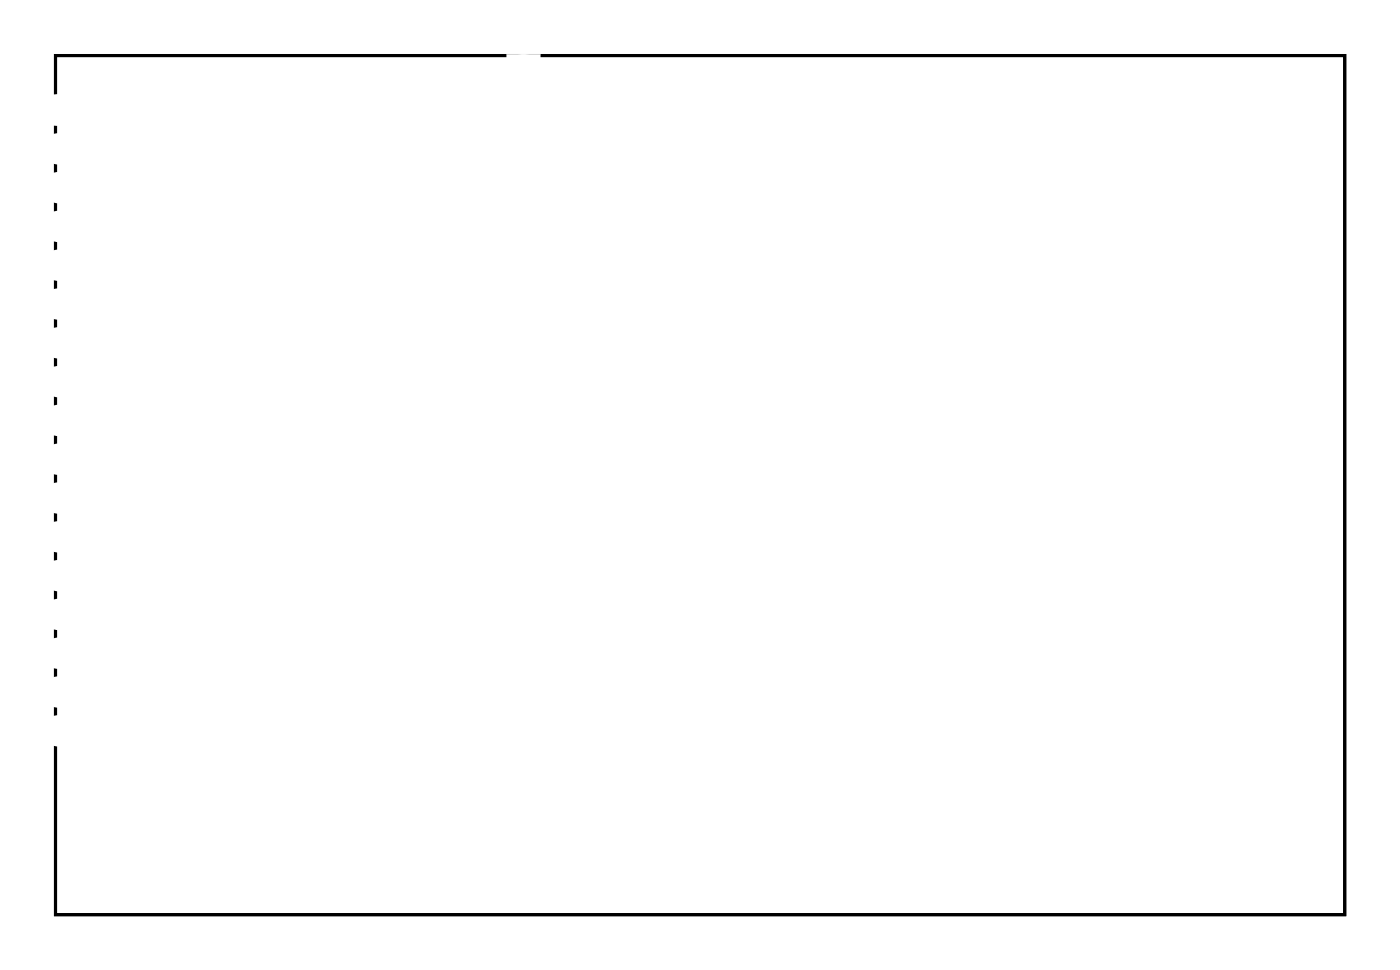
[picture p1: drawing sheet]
<svg xmlns="http://www.w3.org/2000/svg" width="92mm" height="63mm" viewBox="0 0 92 63" stroke-linecap="round" stroke-linejoin="round" font-family="sans-serif">
<path d="M3.6 3.6h84.5v56.3h-84.5z" fill="none" stroke="#000" stroke-width=".2"/>
<path d="M3.6 3.6h84.5v56.3h-84.5z" fill="none" stroke="#000" stroke-width=".07"/>
<circle cx="34.3" cy="30" r=".6" fill="#fff"/>
<circle cx="34.3" cy="30" r=".6" fill="none" stroke="#fff" stroke-width=".65" stroke-linecap="butt"/>
<path d="M33.7 29.4h1.2v1.2h-1.2z" fill="#fff"/>
<path d="M33.7 29.4h1.2v1.2h-1.2z" fill="none" stroke="#fff" stroke-width=".65" stroke-linecap="butt"/>
<circle cx="34.3" cy="27.5" r=".6" fill="#fff"/>
<circle cx="34.3" cy="27.5" r=".6" fill="none" stroke="#fff" stroke-width=".65" stroke-linecap="butt"/>
<path d="M43.8 -.1h1.4a.9 .9 0 0 1-1.4 0z" fill-rule="evenodd" fill="#fff"/>
<path d="M43.9 -.1a.67 .67 0 0 0 1.1 0" fill="none" stroke="#fff" stroke-width=".76" stroke-linecap="butt"/>
<circle cx="44.5" cy="9.7" r=".7" fill="#fff"/>
<circle cx="44.5" cy="9.7" r=".7" fill="none" stroke="#fff" stroke-width=".76" stroke-linecap="butt"/>
<path d="M33.6 3.9h1.4v1.5h-1.4z" fill="#fff"/>
<path d="M33.6 3.9h1.4v1.5h-1.4z" fill="none" stroke="#fff" stroke-width=".76" stroke-linecap="butt"/>
<circle cx="34.3" cy="4.7" r=".74" fill="#fff"/>
<circle cx="34.3" cy="4.7" r=".74" fill="none" stroke="#fff" stroke-width=".76" stroke-linecap="butt"/>
<circle cx="34.3" cy="7.2" r=".74" fill="#fff"/>
<circle cx="34.3" cy="7.2" r=".74" fill="none" stroke="#fff" stroke-width=".76" stroke-linecap="butt"/>
<circle cx="34.3" cy="9.7" r=".74" fill="#fff"/>
<circle cx="34.3" cy="9.7" r=".74" fill="none" stroke="#fff" stroke-width=".76" stroke-linecap="butt"/>
<path d="M33.6 16.6h1.4v1.5h-1.4z" fill="#fff"/>
<path d="M33.6 16.6h1.4v1.5h-1.4z" fill="none" stroke="#fff" stroke-width=".76" stroke-linecap="butt"/>
<circle cx="34.3" cy="17.4" r=".74" fill="#fff"/>
<circle cx="34.3" cy="17.4" r=".74" fill="none" stroke="#fff" stroke-width=".76" stroke-linecap="butt"/>
<circle cx="34.3" cy="19.9" r=".74" fill="#fff"/>
<circle cx="34.3" cy="19.9" r=".74" fill="none" stroke="#fff" stroke-width=".76" stroke-linecap="butt"/>
<circle cx="34.3" cy="22.4" r=".74" fill="#fff"/>
<circle cx="34.3" cy="22.4" r=".74" fill="none" stroke="#fff" stroke-width=".76" stroke-linecap="butt"/>
<circle cx="3.8" cy="7.2" r=".68" fill="#fff"/>
<circle cx="3.8" cy="7.2" r=".68" fill="none" stroke="#fff" stroke-width=".68" stroke-linecap="butt"/>
<path d="M3.1 6.5h1.4v1.4h-1.4z" fill="#fff"/>
<path d="M3.1 6.5h1.4v1.4h-1.4z" fill="none" stroke="#fff" stroke-width=".68" stroke-linecap="butt"/>
<circle cx="3.8" cy="9.7" r=".68" fill="#fff"/>
<circle cx="3.8" cy="9.7" r=".68" fill="none" stroke="#fff" stroke-width=".68" stroke-linecap="butt"/>
<circle cx="3.8" cy="12.3" r=".68" fill="#fff"/>
<circle cx="3.8" cy="12.3" r=".68" fill="none" stroke="#fff" stroke-width=".68" stroke-linecap="butt"/>
<circle cx="3.8" cy="14.8" r=".68" fill="#fff"/>
<circle cx="3.8" cy="14.8" r=".68" fill="none" stroke="#fff" stroke-width=".68" stroke-linecap="butt"/>
<circle cx="3.8" cy="17.4" r=".68" fill="#fff"/>
<circle cx="3.8" cy="17.4" r=".68" fill="none" stroke="#fff" stroke-width=".68" stroke-linecap="butt"/>
<circle cx="3.8" cy="19.9" r=".68" fill="#fff"/>
<circle cx="3.8" cy="19.9" r=".68" fill="none" stroke="#fff" stroke-width=".68" stroke-linecap="butt"/>
<circle cx="3.8" cy="22.4" r=".68" fill="#fff"/>
<circle cx="3.8" cy="22.4" r=".68" fill="none" stroke="#fff" stroke-width=".68" stroke-linecap="butt"/>
<circle cx="3.8" cy="25" r=".68" fill="#fff"/>
<circle cx="3.8" cy="25" r=".68" fill="none" stroke="#fff" stroke-width=".68" stroke-linecap="butt"/>
<circle cx="3.8" cy="27.5" r=".68" fill="#fff"/>
<circle cx="3.8" cy="27.5" r=".68" fill="none" stroke="#fff" stroke-width=".68" stroke-linecap="butt"/>
<circle cx="3.8" cy="30.1" r=".68" fill="#fff"/>
<circle cx="3.8" cy="30.1" r=".68" fill="none" stroke="#fff" stroke-width=".68" stroke-linecap="butt"/>
<circle cx="3.8" cy="32.6" r=".68" fill="#fff"/>
<circle cx="3.8" cy="32.6" r=".68" fill="none" stroke="#fff" stroke-width=".68" stroke-linecap="butt"/>
<circle cx="3.8" cy="35.1" r=".68" fill="#fff"/>
<circle cx="3.8" cy="35.1" r=".68" fill="none" stroke="#fff" stroke-width=".68" stroke-linecap="butt"/>
<circle cx="3.8" cy="37.7" r=".68" fill="#fff"/>
<circle cx="3.8" cy="37.7" r=".68" fill="none" stroke="#fff" stroke-width=".68" stroke-linecap="butt"/>
<circle cx="3.8" cy="40.2" r=".68" fill="#fff"/>
<circle cx="3.8" cy="40.2" r=".68" fill="none" stroke="#fff" stroke-width=".68" stroke-linecap="butt"/>
<circle cx="3.8" cy="42.8" r=".68" fill="#fff"/>
<circle cx="3.8" cy="42.8" r=".68" fill="none" stroke="#fff" stroke-width=".68" stroke-linecap="butt"/>
<circle cx="3.8" cy="45.3" r=".68" fill="#fff"/>
<circle cx="3.8" cy="45.3" r=".68" fill="none" stroke="#fff" stroke-width=".68" stroke-linecap="butt"/>
<circle cx="3.8" cy="47.8" r=".68" fill="#fff"/>
<circle cx="3.8" cy="47.8" r=".68" fill="none" stroke="#fff" stroke-width=".68" stroke-linecap="butt"/>
<circle cx="19.1" cy="7.2" r=".68" fill="#fff"/>
<circle cx="19.1" cy="7.2" r=".68" fill="none" stroke="#fff" stroke-width=".68" stroke-linecap="butt"/>
<circle cx="19.1" cy="9.7" r=".68" fill="#fff"/>
<circle cx="19.1" cy="9.7" r=".68" fill="none" stroke="#fff" stroke-width=".68" stroke-linecap="butt"/>
<circle cx="19.1" cy="12.3" r=".68" fill="#fff"/>
<circle cx="19.1" cy="12.3" r=".68" fill="none" stroke="#fff" stroke-width=".68" stroke-linecap="butt"/>
<circle cx="19.1" cy="14.8" r=".68" fill="#fff"/>
<circle cx="19.1" cy="14.8" r=".68" fill="none" stroke="#fff" stroke-width=".68" stroke-linecap="butt"/>
<circle cx="19.1" cy="17.4" r=".68" fill="#fff"/>
<circle cx="19.1" cy="17.4" r=".68" fill="none" stroke="#fff" stroke-width=".68" stroke-linecap="butt"/>
<circle cx="19.1" cy="19.9" r=".68" fill="#fff"/>
<circle cx="19.1" cy="19.9" r=".68" fill="none" stroke="#fff" stroke-width=".68" stroke-linecap="butt"/>
<circle cx="19.1" cy="27.5" r=".68" fill="#fff"/>
<circle cx="19.1" cy="27.5" r=".68" fill="none" stroke="#fff" stroke-width=".68" stroke-linecap="butt"/>
<circle cx="19.1" cy="30.1" r=".68" fill="#fff"/>
<circle cx="19.1" cy="30.1" r=".68" fill="none" stroke="#fff" stroke-width=".68" stroke-linecap="butt"/>
<circle cx="19.1" cy="25" r=".68" fill="#fff"/>
<circle cx="19.1" cy="25" r=".68" fill="none" stroke="#fff" stroke-width=".68" stroke-linecap="butt"/>
<circle cx="19.1" cy="22.4" r=".68" fill="#fff"/>
<circle cx="19.1" cy="22.4" r=".68" fill="none" stroke="#fff" stroke-width=".68" stroke-linecap="butt"/>
<circle cx="19.1" cy="32.6" r=".68" fill="#fff"/>
<circle cx="19.1" cy="32.6" r=".68" fill="none" stroke="#fff" stroke-width=".68" stroke-linecap="butt"/>
<circle cx="19.1" cy="35.1" r=".68" fill="#fff"/>
<circle cx="19.1" cy="35.1" r=".68" fill="none" stroke="#fff" stroke-width=".68" stroke-linecap="butt"/>
<circle cx="19.1" cy="37.7" r=".68" fill="#fff"/>
<circle cx="19.1" cy="37.7" r=".68" fill="none" stroke="#fff" stroke-width=".68" stroke-linecap="butt"/>
<circle cx="19.1" cy="40.2" r=".68" fill="#fff"/>
<circle cx="19.1" cy="40.2" r=".68" fill="none" stroke="#fff" stroke-width=".68" stroke-linecap="butt"/>
<circle cx="19.1" cy="42.8" r=".68" fill="#fff"/>
<circle cx="19.1" cy="42.8" r=".68" fill="none" stroke="#fff" stroke-width=".68" stroke-linecap="butt"/>
<circle cx="19.1" cy="45.3" r=".68" fill="#fff"/>
<circle cx="19.1" cy="45.3" r=".68" fill="none" stroke="#fff" stroke-width=".68" stroke-linecap="butt"/>
<circle cx="19.1" cy="47.8" r=".68" fill="#fff"/>
<circle cx="19.1" cy="47.8" r=".68" fill="none" stroke="#fff" stroke-width=".68" stroke-linecap="butt"/>
<path d="M19.5 5.3h1.4v1.4h-1.4z" fill="#fff"/>
<path d="M19.5 5.3h1.4v1.4h-1.4z" fill="none" stroke="#fff" stroke-width=".76" stroke-linecap="butt"/>
<circle cx="20.2" cy="6" r=".7" fill="#fff"/>
<circle cx="20.2" cy="6" r=".7" fill="none" stroke="#fff" stroke-width=".76" stroke-linecap="butt"/>
<circle cx="27.8" cy="6" r=".7" fill="#fff"/>
<circle cx="27.8" cy="6" r=".7" fill="none" stroke="#fff" stroke-width=".76" stroke-linecap="butt"/>
<circle cx="20.2" cy="8.6" r=".7" fill="#fff"/>
<circle cx="20.2" cy="8.6" r=".7" fill="none" stroke="#fff" stroke-width=".76" stroke-linecap="butt"/>
<circle cx="27.8" cy="8.6" r=".7" fill="#fff"/>
<circle cx="27.8" cy="8.6" r=".7" fill="none" stroke="#fff" stroke-width=".76" stroke-linecap="butt"/>
<circle cx="20.2" cy="11.1" r=".7" fill="#fff"/>
<circle cx="20.2" cy="11.1" r=".7" fill="none" stroke="#fff" stroke-width=".76" stroke-linecap="butt"/>
<circle cx="27.8" cy="11.1" r=".7" fill="#fff"/>
<circle cx="27.8" cy="11.1" r=".7" fill="none" stroke="#fff" stroke-width=".76" stroke-linecap="butt"/>
<circle cx="20.2" cy="13.6" r=".7" fill="#fff"/>
<circle cx="20.2" cy="13.6" r=".7" fill="none" stroke="#fff" stroke-width=".76" stroke-linecap="butt"/>
<circle cx="27.8" cy="13.6" r=".7" fill="#fff"/>
<circle cx="27.8" cy="13.6" r=".7" fill="none" stroke="#fff" stroke-width=".76" stroke-linecap="butt"/>
<circle cx="20.2" cy="16.2" r=".7" fill="#fff"/>
<circle cx="20.2" cy="16.2" r=".7" fill="none" stroke="#fff" stroke-width=".76" stroke-linecap="butt"/>
<circle cx="27.8" cy="16.2" r=".7" fill="#fff"/>
<circle cx="27.8" cy="16.2" r=".7" fill="none" stroke="#fff" stroke-width=".76" stroke-linecap="butt"/>
<circle cx="20.2" cy="18.7" r=".7" fill="#fff"/>
<circle cx="20.2" cy="18.7" r=".7" fill="none" stroke="#fff" stroke-width=".76" stroke-linecap="butt"/>
<circle cx="27.8" cy="18.7" r=".7" fill="#fff"/>
<circle cx="27.8" cy="18.7" r=".7" fill="none" stroke="#fff" stroke-width=".76" stroke-linecap="butt"/>
<circle cx="20.2" cy="21.3" r=".7" fill="#fff"/>
<circle cx="20.2" cy="21.3" r=".7" fill="none" stroke="#fff" stroke-width=".76" stroke-linecap="butt"/>
<circle cx="27.8" cy="21.3" r=".7" fill="#fff"/>
<circle cx="27.8" cy="21.3" r=".7" fill="none" stroke="#fff" stroke-width=".76" stroke-linecap="butt"/>
<circle cx="20.2" cy="23.8" r=".7" fill="#fff"/>
<circle cx="20.2" cy="23.8" r=".7" fill="none" stroke="#fff" stroke-width=".76" stroke-linecap="butt"/>
<circle cx="27.8" cy="23.8" r=".7" fill="#fff"/>
<circle cx="27.8" cy="23.8" r=".7" fill="none" stroke="#fff" stroke-width=".76" stroke-linecap="butt"/>
</svg>
